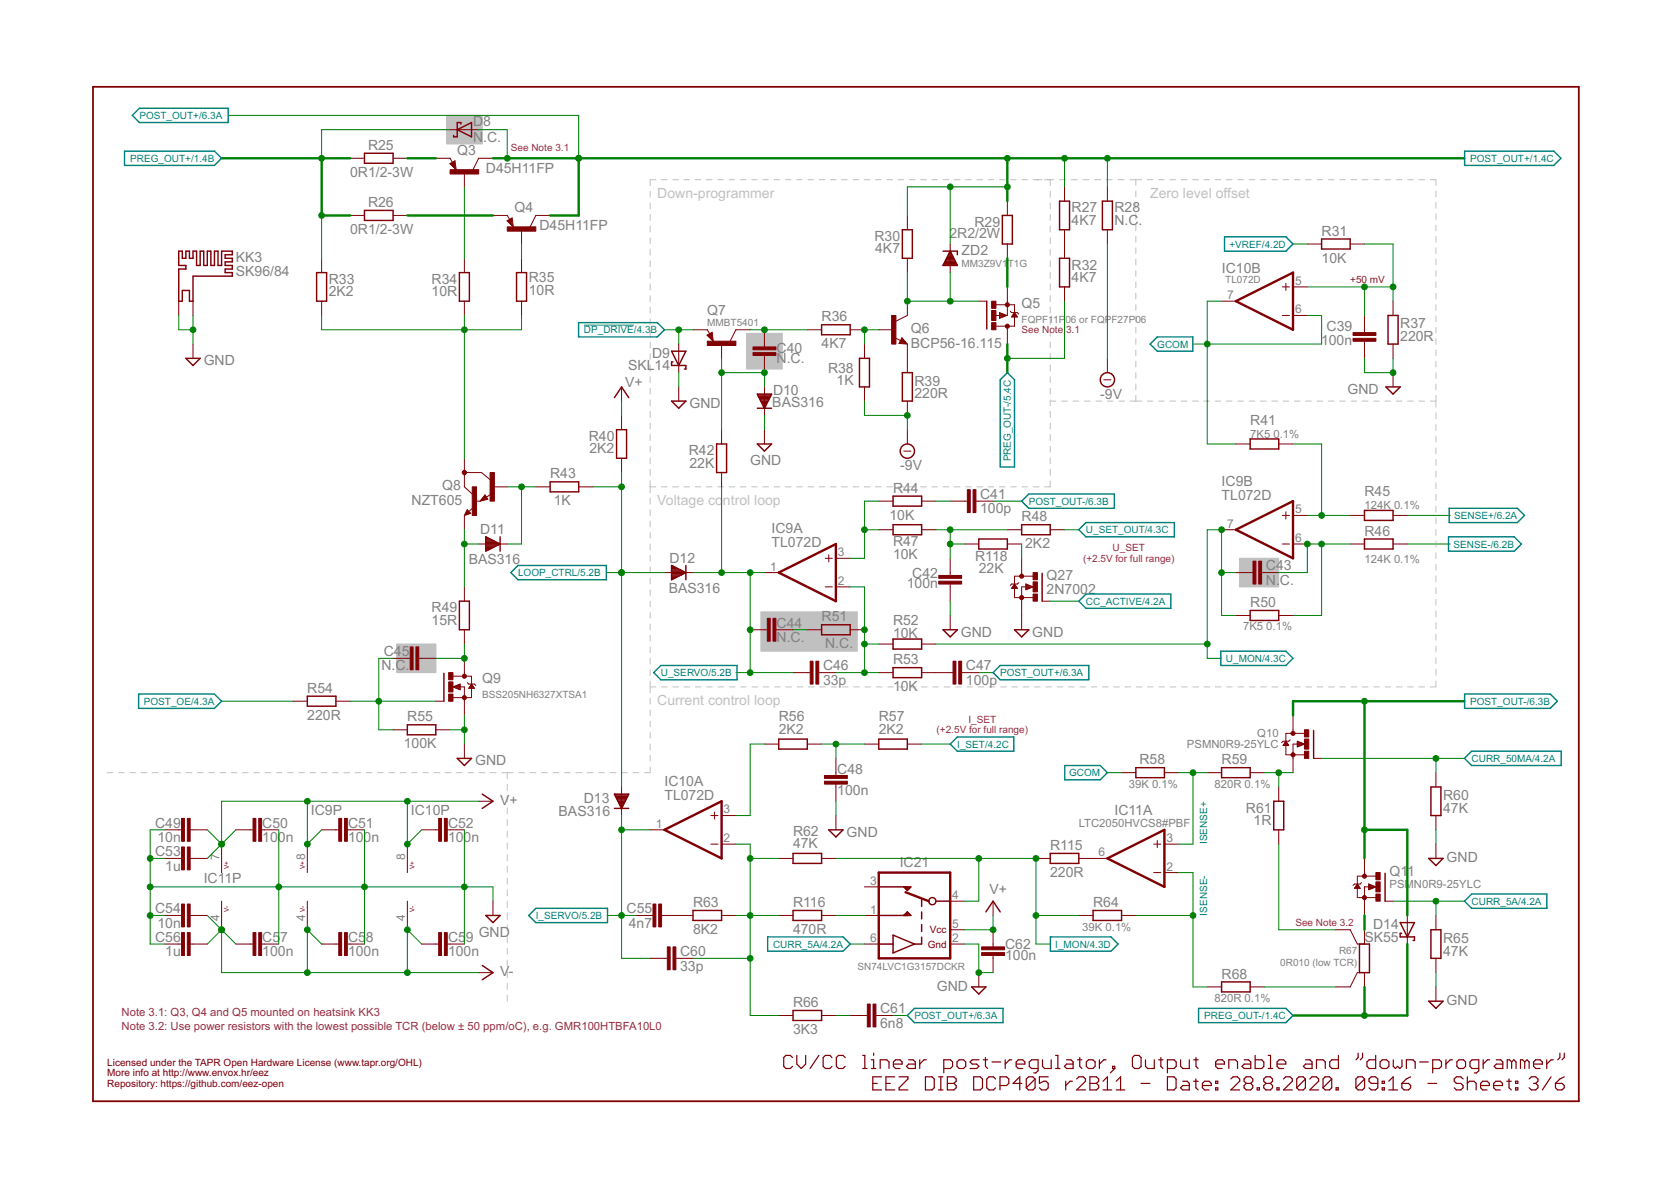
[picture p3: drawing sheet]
<svg xmlns="http://www.w3.org/2000/svg" width="297mm" height="210mm" viewBox="0 0 297 210" stroke-linecap="round" stroke-linejoin="round" font-family="sans-serif">
<defs><g id="words">
<g font-size="2.5" fill="#808080">
<text x="84.1" y="22.4">D</text>
<text x="85.9" y="22.4">8</text>
<text x="65.4" y="26.6">R25</text>
<text x="81.3" y="27.5">Q3</text>
<text x="84.1" y="25.2">N</text>
<text x="85.9" y="25.2">.C.</text>
<text x="62.2" y="31.4">0R1/2-3W</text>
<text x="86.4" y="30.7">D45H11FP</text>
<text x="62.2" y="41.6">0R1/2-3W</text>
<text x="65.4" y="36.8">R26</text>
<text x="91.4" y="37.7">Q4</text>
<text x="95.9" y="40.8">D45H11FP</text>
<text x="173.2" y="40.3">R29</text>
<text x="190.5" y="39.9">4K7</text>
<text x="190.5" y="37.8">R27</text>
<text x="198.1" y="39.9">N.C.</text>
<text x="198.1" y="37.8">R28</text>
<text x="234.9" y="41.9">R31</text>
<text x="41.9" y="46.5">KK3</text>
<text x="155.4" y="42.8">R30</text>
<text x="155.6" y="45">4K7</text>
<text x="168.8" y="42.2">2R2/2W</text>
<text x="170.9" y="45.3">ZD2</text>
<text x="190.5" y="47.9">R32</text>
<text x="234.9" y="46.7">10K</text>
<text x="41.9" y="49.1">SK96/84</text>
<text x="58.4" y="52.6">2K2</text>
<text x="58.4" y="50.5">R33</text>
<text x="76.7" y="52.6">10R</text>
<text x="76.7" y="50.5">R34</text>
<text x="94" y="52.4">10R</text>
<text x="94" y="50.1">R35</text>
<text x="190.5" y="50.1">4K7</text>
<text x="217.2" y="48.4">IC10B</text>
<text x="125.7" y="56.1">Q7</text>
<text x="146" y="57.1">R36</text>
<text x="161.9" y="59.2">Q6</text>
<text x="181.6" y="54.8">Q5</text>
<text x="235.8" y="58.9">C39</text>
<text x="248.9" y="58.4">R37</text>
<text x="36.2" y="65">GND</text>
<text x="111.6" y="65.8">SKL14</text>
<text x="115.9" y="63.6">D9</text>
<text x="138" y="64.6">N.C.</text>
<text x="138" y="62.7">C40</text>
<text x="146" y="61.9">4K7</text>
<text x="161.9" y="61.8">BCP56-16.115</text>
<text x="234.8" y="61.4">100n</text>
<text x="248.9" y="60.6">220R</text>
<text x="111.1" y="68.8">V+</text>
<text x="137.4" y="70.2">D10</text>
<text x="147.2" y="66.3">R38</text>
<text x="148.7" y="68.5">1K</text>
<text x="162.6" y="70.8">220R</text>
<text x="162.6" y="68.5">R39</text>
<text x="195.6" y="70.9">-9V</text>
<text x="239.5" y="70">GND</text>
<text x="122.6" y="72.6">GND</text>
<text x="137.3" y="72.3">BAS316</text>
<text x="222.2" y="75.5">R41</text>
<text x="104.7" y="78.4">R40</text>
<text x="104.8" y="80.6">2K2</text>
<text x="122.4" y="80.9">R42</text>
<text x="122.6" y="83.1">22K</text>
<text x="133.4" y="82.7">GND</text>
<text x="160" y="83.6">-9V</text>
<text x="73.2" y="89.7">NZT605</text>
<text x="78.6" y="87.2">Q8</text>
<text x="97.8" y="85">R43</text>
<text x="98.4" y="89.8">1K</text>
<text x="158.7" y="87.6">R44</text>
<text x="174.2" y="88.7">C41</text>
<text x="217.2" y="88.9">TL072D</text>
<text x="217.2" y="86.4">IC9B</text>
<text x="242.6" y="88.2">R45</text>
<text x="85.4" y="94.9">D11</text>
<text x="137.2" y="94.7">IC9A</text>
<text x="158.1" y="92.4">10K</text>
<text x="174.2" y="91.2">100p</text>
<text x="181.6" y="92.7">R48</text>
<text x="242.6" y="95.2">R46</text>
<text x="83.3" y="100.3">BAS316</text>
<text x="119" y="100">D12</text>
<text x="137.2" y="97.2">TL072D</text>
<text x="158.7" y="99.4">10K</text>
<text x="158.7" y="97.1">R47</text>
<text x="173.3" y="99.6">R118</text>
<text x="174" y="101.9">22K</text>
<text x="182.2" y="97.5">2K2</text>
<text x="225" y="101.4">C43</text>
<text x="118.9" y="105.4">BAS316</text>
<text x="161.2" y="104.6">100n</text>
<text x="162.2" y="102.7">C42</text>
<text x="186" y="105.6">2N7002</text>
<text x="186" y="103">Q27</text>
<text x="222.2" y="107.9">R50</text>
<text x="225" y="103.9">N.</text>
<text x="227.5" y="103.9">C.</text>
<text x="76.7" y="111">15R</text>
<text x="76.7" y="108.9">R49</text>
<text x="138" y="111.5">C44</text>
<text x="146" y="110.4">R51</text>
<text x="158.7" y="113.3">10K</text>
<text x="158.7" y="111.1">R52</text>
<text x="170.8" y="113.2">GND</text>
<text x="183.5" y="113.2">GND</text>
<text x="67.8" y="119.2">N.C.</text>
<text x="68.2" y="116.6">C45</text>
<text x="138" y="114.1">N.C.</text>
<text x="146.3" y="119.2">C46</text>
<text x="146.7" y="115.2">N.C.</text>
<text x="158.7" y="118">R53</text>
<text x="171.7" y="119.2">C47</text>
<text x="54.6" y="123.1">R54</text>
<text x="85.7" y="121.5">Q9</text>
<text x="146.3" y="121.7">33p</text>
<text x="158.7" y="122.8">10K</text>
<text x="171.7" y="121.7">100p</text>
<text x="54.6" y="127.9">220R</text>
<text x="72.4" y="128.2">R55</text>
<text x="138.4" y="130.5">2K2</text>
<text x="138.4" y="128.2">R56</text>
<text x="156.2" y="130.5">2K2</text>
<text x="156.2" y="128.2">R57</text>
<text x="71.8" y="133">100K</text>
<text x="84.5" y="136.1">GND</text>
<text x="148.8" y="137.6">C48</text>
<text x="202.6" y="135.8">R58</text>
<text x="217.2" y="135.8">R59</text>
<text x="88.9" y="143">V+</text>
<text x="103.8" y="142.8">D13</text>
<text x="118.1" y="142.3">TL072D</text>
<text x="118.1" y="139.7">IC10A</text>
<text x="148.8" y="141.4">100n</text>
<text x="256.5" y="142.2">R60</text>
<text x="27.6" y="147.1">C49</text>
<text x="28" y="149.6">10n</text>
<text x="46.6" y="149.6">100n</text>
<text x="46.6" y="147.1">C50</text>
<text x="55.3" y="144.9">IC9P</text>
<text x="61.9" y="149.6">100n</text>
<text x="61.9" y="147.1">C51</text>
<text x="73" y="144.9">IC10P</text>
<text x="79.6" y="149.6">100n</text>
<text x="79.6" y="147.1">C52</text>
<text x="99.3" y="145">BAS316</text>
<text x="141" y="148.5">R62</text>
<text x="150.5" y="148.8">GND</text>
<text x="198.1" y="144.8">IC11A</text>
<text x="221.5" y="144.4">R61</text>
<text x="222.8" y="146.6">1R</text>
<text x="256.5" y="144.4">47K</text>
<text x="27.6" y="152.2">C53</text>
<text x="29.4" y="154.7">1u</text>
<text x="141" y="150.8">47K</text>
<text x="159.9" y="154.1">IC21</text>
<text x="186.7" y="155.9">220R</text>
<text x="186.7" y="151.1">R115</text>
<text x="247" y="155.6">Q11</text>
<text x="257.2" y="153.2">GND</text>
<text x="36.2" y="157">IC11P</text>
<text x="123.2" y="161.2">R63</text>
<text x="141" y="161.2">R116</text>
<text x="175.9" y="158.9">V+</text>
<text x="194.3" y="161.2">R64</text>
<text x="27.6" y="162.3">C54</text>
<text x="27.6" y="167.4">C56</text>
<text x="28" y="164.9">10n</text>
<text x="46.6" y="167.4">C5</text>
<text x="49.8" y="167.4">7</text>
<text x="61.9" y="167.4">C5</text>
<text x="65.1" y="167.4">8</text>
<text x="79.6" y="167.4">C5</text>
<text x="82.8" y="167.4">9</text>
<text x="85.1" y="166.5">GND</text>
<text x="111.4" y="162.3">C55</text>
<text x="111.8" y="164.9">4n7</text>
<text x="123.2" y="166">8K2</text>
<text x="141" y="166">470R</text>
<text x="242.5" y="167.4">SK55</text>
<text x="244.1" y="165.1">D14</text>
<text x="256.5" y="167.6">R65</text>
<text x="29.4" y="170">1u</text>
<text x="46.6" y="170">100n</text>
<text x="61.9" y="170">100n</text>
<text x="79.6" y="170">100n</text>
<text x="88.9" y="173.5">V-</text>
<text x="120.9" y="172.5">33p</text>
<text x="120.9" y="170">C60</text>
<text x="178.7" y="170.6">100n</text>
<text x="178.7" y="168.7">C62</text>
<text x="217.2" y="173.9">R68</text>
<text x="256.5" y="169.8">47K</text>
<text x="141" y="179">R66</text>
<text x="166.5" y="176">GND</text>
<text x="257.2" y="178.6">GND</text>
<text x="141" y="183.8">3K3</text>
<text x="156.5" y="182.7">6n8</text>
<text x="156.5" y="180.1">C61</text>
</g>
<g font-size="2.5" fill="#c0c0c0">
<text x="116.8" y="35.1">Down-programmer</text>
<text x="204.5" y="35.1">Zero level offset</text>
<text x="116.8" y="89.7">Voltage co</text>
<text x="128.5" y="89.7">ntrol loop</text>
<text x="116.8" y="125.3">Current control loop</text>
</g>
<g font-size="2.1" fill="#808080">
<text x="218.2" y="53.2">7</text>
<text x="230.2" y="50.6">5</text>
<text x="230.2" y="55.7">6</text>
<text x="218.2" y="93.8">7</text>
<text x="230.2" y="91.3">5</text>
<text x="136.9" y="101.4">1</text>
<text x="148.9" y="98.9">3</text>
<text x="230.2" y="96.3">6</text>
<text x="148.9" y="104">2</text>
<text x="116.6" y="147.1">1</text>
<text x="128.6" y="149.7">2</text>
<text x="128.6" y="144.6">3</text>
<text x="207.4" y="149.7">3</text>
<text x="39" y="152.8" transform="rotate(-90 39 152.8)">7</text>
<text x="54.3" y="152.8" transform="rotate(-90 54.3 152.8)">8</text>
<text x="72" y="152.8" transform="rotate(-90 72 152.8)">8</text>
<text x="195.3" y="152.2">6</text>
<text x="207.4" y="154.7">2</text>
<text x="154.7" y="157.3">3</text>
<text x="169.3" y="159.8">4</text>
<text x="39" y="163.7" transform="rotate(-90 39 163.7)">4</text>
<text x="54.3" y="163.7" transform="rotate(-90 54.3 163.7)">4</text>
<text x="72" y="163.7" transform="rotate(-90 72 163.7)">4</text>
<text x="154.7" y="167.4">6</text>
<text x="154.7" y="162.4">1</text>
<text x="169.3" y="164.9">5</text>
<text x="169.3" y="167.4">2</text>
</g>
<g font-size="2" fill="#808080">
<text x="222.2" y="77.8">7K5</text>
<text x="226.4" y="77.8">0.1%</text>
<text x="242.6" y="90.5">124K 0.1%</text>
<text x="242.6" y="100">124K 0.1%</text>
<text x="221" y="112.1">7K5</text>
<text x="225.1" y="112.1">0.1%</text>
<text x="223.5" y="131">Q10</text>
<text x="211" y="132.9">PSMN0R9-25YLC</text>
<text x="200.6" y="140">39K 0.1%</text>
<text x="215.9" y="140">820R 0.1%</text>
<text x="191.8" y="147">LTC2050HVCS8#PBF</text>
<text x="247" y="157.8">PSMN0R9-25YLC</text>
<text x="192.4" y="165.4">39K 0.1%</text>
<text x="215.9" y="178.1">820R 0.1%</text>
</g>
<g font-size="2" fill="#800080">
<text x="21.6" y="180.5">Note 3.1: Q3, Q4 and Q5 mounted on heatsink KK3</text>
<text x="21.6" y="183">Note 3.2: Use power resistors with the lowest possible TCR (below ± 50 ppm/oC), e.g. GMR100HTBFA10L0</text>
</g>
<g font-size="1.8" fill="#008080">
<text x="24.8" y="21.1">POST_OUT+/6.3A</text>
<text x="23.2" y="28.8">PREG_OUT+/1.4B</text>
<text x="261.3" y="28.8">POST_OUT+/1.4C</text>
<text x="218.6" y="44">+VREF/4.2D</text>
<text x="103.8" y="59.2">DP_DRIVE/4.3B</text>
<text x="205.7" y="61.8">GCOM</text>
<text x="179.7" y="82" transform="rotate(-90 179.7 82)">PREG_OUT-/5.4C</text>
<text x="182.9" y="89.7">POST_OUT-/6.3B</text>
<text x="193" y="94.8">U_SET_OUT/4.3C</text>
<text x="258.5" y="92.2">SENSE+/6.2A</text>
<text x="258.4" y="97.3">SENSE-/6.2B</text>
<text x="92.1" y="102.4">LOOP_CTRL/5.2B</text>
<text x="193" y="107.5">CC_ACTIVE/4.2A</text>
<text x="217.9" y="117.6">U_MON/4.3C</text>
<text x="25.6" y="125.3">POST_OE/4.3A</text>
<text x="117.5" y="120.2">U_SERVO/5.2B</text>
<text x="177.8" y="120.2">POST_OUT+/6.3A</text>
<text x="261.3" y="125.3">POST_OUT-/6.3B</text>
<text x="170.2" y="132.9">I_SET/4.2C</text>
<text x="190" y="138">GCOM</text>
<text x="261.6" y="135.4">CURR_50MA/4.2A</text>
<text x="214.6" y="150" transform="rotate(-90 214.6 150)">ISENSE+</text>
<text x="261.6" y="160.8">CURR_5A/4.2A</text>
<text x="95.3" y="163.4">I_SERVO/5.2B</text>
<text x="214.6" y="162.7" transform="rotate(-90 214.6 162.7)">ISENSE-</text>
<text x="137.4" y="168.4">CURR_5A/4.2A</text>
<text x="187.6" y="168.4">I_MON/4.3D</text>
<text x="162.6" y="181.1">POST_OUT+/6.3A</text>
<text x="214.1" y="181.1">PREG_OUT-/1.4C</text>
</g>
<g font-size="1.8" fill="#800080">
<text x="90.8" y="26.9">See Note 3.1</text>
<text x="181.6" y="59.2">See Note</text>
<text x="189.5" y="59.2">3.1</text>
<text x="192.5" y="99.9">(+2.5V for full range)</text>
<text x="197.8" y="98">U_SET</text>
<text x="166.5" y="130.3">(+2.5V for full range)</text>
<text x="172.1" y="128.4">I_SET</text>
<text x="230.3" y="164.6">See Note 3.2</text>
</g>
<g font-size="1.8" fill="#808080">
<text x="170.9" y="47.4">MM3Z9V1</text>
<text x="179.1" y="47.4">T1G</text>
<text x="217.8" y="50.4">TL072D</text>
<text x="125.7" y="58">MMBT5401</text>
<text x="181.6" y="57.3">FQPF11P</text>
<text x="189.4" y="57.3">06 or FQPF27P06</text>
<text x="85.7" y="124">BSS205NH6327XTSA1</text>
<text x="152.4" y="172.5">SN74LVC1G3157DCKR</text>
<text x="227.6" y="171.7">0R010 (low TCR)</text>
<text x="238" y="169.5">R67</text>
</g>
<text font-size="1.8" fill="#f00" x="240" y="50.4">+50 mV</text>
<g font-size="1.8" fill="#800000">
<text x="165.3" y="165.9">Vcc</text>
<text x="164.9" y="168.4">Gnd</text>
<text x="19.1" y="189.4">Licensed under the TAPR Open Hardware License (www.tapr.org/OHL)</text>
<text x="19.1" y="191.3">More info at http://www.envox.hr/eez</text>
<text x="19.1" y="193.2">Repository: https://github.com/eez-open</text>
</g>
<g font-size="1.1" fill="#800000">
<text x="40.7" y="154.5" transform="rotate(-90 40.7 154.5)">V+</text>
<text x="54.2" y="154.5" transform="rotate(-90 54.2 154.5)">V+</text>
<text x="73.7" y="154.5" transform="rotate(-90 73.7 154.5)">V+</text>
<text x="40.7" y="162.1" transform="rotate(-90 40.7 162.1)">V-</text>
<text x="54.2" y="162.1" transform="rotate(-90 54.2 162.1)">V-</text>
<text x="73.7" y="162.1" transform="rotate(-90 73.7 162.1)">V-</text>
</g>
</g></defs>
<g fill="none" stroke="#c0c0c0" stroke-width=".18">
<path d="M115.6 34v1.1M115.6 36.1v1M115.6 38.1v1.1M116.6 31.9h-1v1.1M117.6 31.9h1M119.6 31.9h1M121.6 31.9h1M123.6 31.9h1M125.6 31.9h1M127.6 31.9h1M129.6 31.9h1M131.6 31.9h1"/>
<path d="M133.6 31.9h1M135.6 31.9h1M137.6 31.9h1M139.6 31.9h1M141.6 31.9h1M143.6 31.9h1M145.6 31.9h1M147.6 31.9h1M149.6 31.9h1M151.6 31.9h1M153.6 31.9h1M155.6 31.9h1"/>
<path d="M157.6 31.9h1M159.6 31.9h1M161.6 31.9h1M163.6 31.9h1.1M165.7 31.9h.9M167.7 31.9h1M169.7 31.9h1M171.7 31.9h1M173.7 31.9h1M175.7 31.9h1M177.7 31.9h1M179.7 31.9h1"/>
<path d="M181.7 31.9h1M183.7 31.9h1.5M185.7 31.9h1.6M186.7 31.9v1.1M186.7 34v1.1M186.7 36.1v1M186.7 38.1v1.1M188.3 31.9h1.1M190.4 31.9h1.1M192.5 31.9h1.1M194.6 31.9h1.1M196.7 31.9h1"/>
<path d="M198.8 31.9h1M200.8 31.9h2.1M201.9 31.9v1.1M201.9 34v1M201.9 36v1M201.9 38v1M203.9 31.9h1M206 31.9h.9M208 31.9h1M210 31.9h1M212 31.9h1M214 31.9h1"/>
<path d="M216 31.9h1M218 31.9h1M220 31.9h1M222 31.9h1.1M224 31.9h1.1M226.1 31.9h1M228.1 31.9h1M230.1 31.9h1M232.1 31.9h1M234.1 31.9h1M236.1 31.9h1M238.1 31.9h1.1"/>
<path d="M240.2 31.9h1M242.2 31.9h1M244.2 31.9h1M246.2 31.9h1M248.2 31.9h1M250.2 31.9h1M252.2 31.9h1M254.2 31.9h1v1.1M255.2 34v1M255.2 36v1M255.2 38v1M115.6 40.2v1"/>
<path d="M115.6 42.2v1.1M115.6 44.3v1.1M115.6 46.4v1M115.6 48.4v1.1M115.6 50.5v1M115.6 52.5v1.1M115.6 54.6v1M115.6 56.6v1.1M115.6 58.7v1.1M186.7 40.2v1M186.7 42.2v1.1M186.7 44.3v1.1"/>
<path d="M186.7 46.4v1M186.7 48.4v1.1M186.7 50.5v1M186.7 52.5v1.1M186.7 54.6v1M186.7 56.6v1.1M186.7 58.7v1.1M201.9 40v1M201.9 42v1.1M201.9 44v1.1M201.9 46.1v1M201.9 48.1v1"/>
<path d="M201.9 50.1v1M201.9 52.1v1M201.9 54.1v1.1M201.9 56.2v1M201.9 58.2v1M255.2 40v1M255.2 42v1.1M255.2 44v1.1M255.2 46.1v1M255.2 48.1v1M255.2 50.1v1M255.2 52.1v1"/>
<path d="M255.2 54.1v1.1M255.2 56.2v1M255.2 58.2v1M115.6 60.8v1M115.6 62.8v1.1M115.6 64.9v1.1M115.6 67v1M115.6 69v1.1M115.6 71.1v1M115.6 73.1v1.1M115.6 75.2v1M115.6 77.2v1.1"/>
<path d="M115.6 79.3v1M186.7 71.3h1M186.7 60.8v1M186.7 62.8v1.1M186.7 64.9v1.1M186.7 67v1M186.7 69v1.1M186.7 71.1v1M186.7 73.1v1.1M186.7 75.2v1M186.7 77.2v1.1M186.7 79.3v1"/>
<path d="M188.7 71.3h1M190.7 71.3h1.1M192.8 71.3h1M194.8 71.3h1M196.8 71.3h1.1M198.9 71.3h1M200.9 71.3h2M201.9 60.2v1M201.9 62.2v1M201.9 64.2v1M201.9 66.3v1M201.9 68.3v1"/>
<path d="M201.9 70.3v1M203.9 71.3h1M206 71.3h.9M208 71.3h1M210 71.3h1M212 71.3h1M214 71.3h1M216 71.3h1M218 71.3h1M220 71.3h1M222 71.3h1.1M224 71.3h1.1"/>
<path d="M226.1 71.3h1M228.1 71.3h1M230.1 71.3h1M232.1 71.3h1M234.1 71.3h1M236.1 71.3h1M238.1 71.3h1.1M240.2 71.3h1M242.2 71.3h1M244.2 71.3h1M246.2 71.3h1M248.2 71.3h1"/>
<path d="M250.2 71.3h1M252.2 71.3h1M254.2 71.3h1M255.2 60.2v1M255.2 62.2v1M255.2 64.2v1M255.2 66.3v1M255.2 68.3v1M255.2 70.3v2.1M255.2 73.4v1M255.2 75.4v1.1M255.2 77.5v1.1"/>
<path d="M255.2 79.6v1.1M115.6 86.5h1M115.6 81.4v1M115.6 83.4v1.1M115.6 85.5v2.1M115.6 88.6v1M115.6 90.6v1M115.6 92.6v1.1M115.6 94.7v1M115.6 96.7v1M115.6 98.7v1.1M117.6 86.5h1"/>
<path d="M119.6 86.5h1M121.6 86.5h1M123.6 86.5h1M125.6 86.5h1M127.6 86.5h1M129.6 86.5h1M131.6 86.5h1M133.6 86.5h1M135.6 86.5h1M137.6 86.5h1M139.6 86.5h1M141.6 86.5h1"/>
<path d="M143.6 86.5h1M145.6 86.5h1M147.6 86.5h1M149.6 86.5h1M151.6 86.5h1M153.6 86.5h1M155.6 86.5h1M157.6 86.5h1M159.6 86.5h1M161.6 86.5h1M163.6 86.5h1.1M165.7 86.5h.9"/>
<path d="M167.7 86.5h1M169.7 86.5h1M171.7 86.5h1M173.7 86.5h1M175.7 86.5h1M177.7 86.5h1M179.7 86.5h1M181.7 86.5h1M183.7 86.5h1M186.7 85.5v1h-1M186.7 81.4v1M186.7 83.4v1.1"/>
<path d="M255.2 81.7v1M255.2 83.7v1.1M255.2 85.8v1.1M255.2 87.9v1M255.2 89.9v1.1M255.2 92v1.1M255.2 94.1v1.1M255.2 96.2v1M255.2 98.2v1.1M115.6 100.8v1M115.6 102.8v1M115.6 104.8v1"/>
<path d="M115.6 106.8v1.1M115.6 108.9v1M115.6 110.9v1M115.6 112.9v1.1M115.6 115v1M115.6 117v1M115.6 119v1.1M255.2 100.3v1.1M255.2 102.4v1M255.2 104.4v1.1M255.2 106.5v1.1M255.2 108.6v1.1"/>
<path d="M255.2 110.7v1M255.2 112.7v1.1M255.2 114.8v1.1M255.2 116.9v1M255.2 118.9v1.1M19.1 137.3h1M21.1 137.3h1M23.1 137.3h1M25.1 137.3h1M27.1 137.3h1M29.1 137.3h1M31.1 137.3h1"/>
<path d="M33.1 137.3h1M35.1 137.3h1M37.1 137.3h1M39.1 137.3h1M41.1 137.3h1M43.1 137.3h1M45.1 137.3h1M47.1 137.3h1M49.1 137.3h1M51.1 137.3h1M53.1 137.3h1M55.1 137.3h1"/>
<path d="M57.1 137.3h1M59.1 137.3h1M61.1 137.3h1M63.1 137.3h1M65.1 137.3h1M67.1 137.3h1M69.2 137.3h.9M71.1 137.3h1.1M73.2 137.3h.9M75.2 137.3h1M77.2 137.3h1M79.2 137.3h1"/>
<path d="M81.2 137.3h1M83.2 137.3h1M85.2 137.3h1M87.2 137.3h1M89.2 137.3h2M90.2 137.3v1.1M90.2 139.4v1.1M92.2 137.3h1M94.2 137.3h1.1M96.3 137.3h1M98.3 137.3h1M100.3 137.3h1.1"/>
<path d="M102.4 137.3h1M104.4 137.3h1M106.4 137.3h1M108.5 137.3h1M110.5 137.3h1M112.5 137.3h1M115.6 121.1v2M115.6 124.1v1M115.6 126.2v1M115.6 128.2v1M115.6 130.2v1M115.6 132.2v1.1"/>
<path d="M115.6 134.3v1M115.6 136.3v1h-1.1M115.6 122.1h1M117.6 122.1h1M119.6 122.1h1M121.6 122.1h1M123.6 122.1h1M125.6 122.1h1M127.6 122.1h1.1M129.6 122.1h1.1M131.7 122.1h1M133.7 122.1h1"/>
<path d="M135.7 122.1h1M137.7 122.1h1M139.7 122.1h1M141.7 122.1h1M143.7 122.1h1M145.7 122.1h1M147.7 122.1h1M149.7 122.1h1M151.7 122.1h1.1M153.8 122.1h1M155.8 122.1h1M157.8 122.1h1"/>
<path d="M159.8 122.1h1M161.8 122.1h1M163.8 122.1h1M165.8 122.1h1M167.8 122.1h1M169.8 122.1h1M171.9 122.1h.9M173.9 122.1h1M175.9 122.1h1M177.9 122.1h1M179.9 122.1h1M181.9 122.1h1"/>
<path d="M183.9 122.1h1M185.9 122.1h1M187.9 122.1h1M189.9 122.1h1M191.9 122.1h1.1M194 122.1h1M196 122.1h1M198 122.1h1M200 122.1h1M202 122.1h1M204 122.1h1M206 122.1h1"/>
<path d="M208 122.1h1M210 122.1h1M212 122.1h1M214 122.1h1.1M216 122.1h1.1M218.1 122.1h1M220.1 122.1h1M222.1 122.1h1M224.1 122.1h1M226.1 122.1h1M228.1 122.1h1M230.1 122.1h1"/>
<path d="M232.1 122.1h1.1M234.1 122.1h1.1M236.2 122.1h1M238.2 122.1h1M240.2 122.1h1M242.2 122.1h1M244.2 122.1h1M246.2 122.1h1M248.2 122.1h1M250.2 122.1h1M252.2 122.1h1M255.2 121v1.1h-1"/>
<path d="M90.2 141.5v1.1M90.2 143.6v1.1M90.2 145.6v1.1M90.2 147.7v1.1M90.2 149.8v1.1M90.2 151.9v1.1M90.2 154v1.1M90.2 156.1v1M90.2 158.1v1.1M90.2 160.2v1.1M90.2 162.3v1.1M90.2 164.4v1.1"/>
<path d="M90.2 166.5v1.1M90.2 168.6v1M90.2 170.6v1.1M90.2 172.7v1.1M90.2 174.8v1.1M90.2 176.9v1"/>
</g>
<g fill="#c0c0c0" stroke="#c0c0c0" stroke-width=".18">
<path d="M79.4 20.5h6.3v5.1h-6.3z"/>
<path d="M135.3 108.8h17.1v6.9h-17.1z"/>
<path d="M220.3 99.2h7v5.1h-7z"/>
<path d="M132.7 59.2h6.4v6.4h-6.4z"/>
<path d="M70.5 114.5h7v5h-7z"/>
</g>
<g fill="none" stroke="#800000" stroke-width=".21">
<path d="M140.9 188l-.4-.4h-.8l-.4 .4v1.5l.4 .4h.8l.4-.4M141.6 187.6v1.5l.8 .8 .8-.8v-1.5M145.6 187.6l-1.6 2.3M147.9 188l-.4-.4h-.8l-.4 .4v1.5l.4 .4h.8l.4-.4M150.2 188l-.4-.4h-.7l-.4 .4v1.5l.4 .4h.7l.4-.4M153.4 187.6h.3v2.3M153.4 189.9h.7M154.9 189.9h.8M154.9 188.4h.4v1.5M155.2 192.6h.7M155.3 187.2v.4M156.5 189.9v-1.5h1.1l.4 .3v1.2"/>
<path d="M156.7 191.4h-1.5v2.3h1.5M157.5 192.6h.8M158.8 189.1h1.6v-.4l-.4-.3h-.8l-.4 .3v.8l.4 .4h.8M159 191.4h-1.5v2.3h1.5M159.8 191.4h1.6v.4l-1.6 1.5v.4h1.6M161.5 188.4h.8l.4 .3v1.2h-1.2l-.4-.4 .4-.4h1.2M163.5 188.4v1.5M164.5 191.4h1.2l.4 .4v1.5l-.4 .4h-1.2zM164.7 188.4h-.4l-.8 .7M166.8 191.4h.8M166.8 193.7h.8M167.2 191.4v2.3"/>
<path d="M167.8 189.9h1.1l.4-.4v-.8l-.4-.3h-1.1v2.3M168.4 191.4h1.2l.4 .4v.4l-.4 .4 .4 .3v.4l-.4 .4h-1.2zM168.4 192.6h1.2M170.1 188.7l.4-.3h.8l.4 .3v.8l-.4 .4h-.8l-.4-.4zM173.1 191.4h1.1l.4 .4v1.5l-.4 .4h-1.1zM174 188.4h-1.2l-.4 .3 .4 .4h.8l.4 .4-.4 .4h-1.2M174.8 188.4h.8M175.2 188v1.5l.4 .4M176.3 188.7h1.6M177 191.8l-.4-.4h-.8l-.4 .4v1.5l.4 .4h.8l.4-.4M177.8 192.9h1.1l.4-.3v-.8l-.4-.4h-1.1v2.3M178.7 188.4v1.5"/>
<path d="M179.9 188.4h-.4l-.8 .7M180.6 189.1h1.6v-.4l-.4-.3h-.8l-.4 .3v.8l.4 .4h.8M181.7 192.6h-1.6l1.2-1.2v2.3M184 191.8l-.4-.4h-.8l-.4 .4v1.5M184 191.8v1.5l-.4 .4h-.8l-.4-.4M184 191.8l-1.6 1.5M184.5 189.9h-1.1l-.4-.4v-.8l.4-.3h1.1v1.9l-.4 .4h-.4M185.3 188.4v1.1l.4 .4h1.2v-1.5M186.3 191.4h-1.5v1.2l.7-.4h.4l.4 .4v.7l-.4 .4h-.7l-.4-.4M187.6 187.6h.4v2.3M187.6 189.9h.8M189.4 192.2v1.5"/>
<path d="M189.6 188.4h.8l.4 .3v1.2h-1.2l-.4-.4 .4-.4h1.2M190.6 192.2h-.4l-.8 .7M191.4 191.8l.4-.4h.8l.4 .4v.4l-1.6 1.5h1.6M191.5 188.4h.8M191.9 188v1.5l.4 .4M193.1 188.7l.4-.3h.8l.4 .3v.8l-.4 .4h-.8l-.4-.4zM193.7 191.4h1.2l.4 .4v.4l-.4 .4 .4 .3v.4l-.4 .4h-1.2zM193.7 192.6h1.2M195.4 188.4v1.5M196.1 193.7h1.5M196.1 192.2l.7-.8v2.3M196.6 188.4h-.4l-.8 .7"/>
<path d="M197.8 189.5h.4v.4h-.4zM198.2 189.9l-.8 .8M198.4 193.7h1.6M198.4 192.2l.8-.8v2.3M201.7 187.6h.8l.3 .4v1.5l-.3 .4h-.8l-.4-.4v-1.5zM202.8 192.6h1.6M203.6 188.4v1.1l.4 .4h1.2v-1.5M206 188.4h.7M206.4 188v1.5l.3 .4M207.5 189.9h1.2l.4-.4v-.8l-.4-.3h-1.2v2.3M207.5 191.4h1.2l.4 .4v1.5l-.4 .4h-1.2zM209.9 188.4v1.1l.3 .4h1.2v-1.5"/>
<path d="M210.2 192.2h.8l.4 .4v1.1h-1.2l-.4-.4 .4-.4h1.2M212.2 188.4h.8M212.2 192.2h.8M212.6 191.8v1.5l.4 .4M212.6 188v1.5l.4 .4M213.7 192.9h1.6v-.3l-.4-.4h-.8l-.4 .4v.7l.4 .4h.8M216.1 189.1h1.6v-.4l-.4-.3h-.8l-.4 .3v.8l.4 .4h.8M216.1 192.2h.4v.4h-.4zM216.1 193.3h.4v.4h-.4zM218.4 189.9v-1.5h1.2l.4 .3v1.2M218.8 191.8l.4-.4h.8l.4 .4v.4l-1.6 1.5h1.6M221.2 188.4h.7l.4 .3v1.2h-1.1l-.4-.4 .4-.4h1.1"/>
<path d="M221.5 192.6l-.4-.4v-.4l.4-.4h.8l.4 .4v.4l-.4 .4M221.5 192.6h.8M221.5 192.6l-.4 .3v.4l.4 .4h.8l.4-.4v-.4l-.4-.3M223.1 187.6v2.3h1.2l.4-.4v-.8l-.4-.3h-1.2M223.5 193.3h.4v.4h-.4zM225 192.6l-.4-.4v-.4l.4-.4h.8l.4 .4v.4l-.4 .4M225 192.6l-.4 .3v.4l.4 .4h.8l.4-.4v-.4l-.4-.3M225 192.6h.8M225.4 187.6h.4v2.3M225.4 189.9h.8M227 193.3h.4v.4h-.4zM227 189.1h1.6v-.4l-.4-.3h-.8l-.4 .3v.8l.4 .4h.8"/>
<path d="M228.2 191.8l.4-.4h.7l.4 .4v.4l-1.5 1.5h1.5M232.1 191.8l-.4-.4h-.8l-.4 .4v1.5M232.1 191.8v1.5l-.4 .4h-.8l-.4-.4M232.1 191.8l-1.6 1.5M232.1 188.4h.8l.3 .3v1.2h-1.1l-.4-.4 .4-.4h1.1M232.8 191.8l.4-.4h.8l.4 .4v.4l-1.6 1.5h1.6M234 189.9v-1.5h1.2l.4 .3v1.2M236.7 191.8l-.4-.4h-.7l-.4 .4v1.5M236.7 191.8v1.5l-.4 .4h-.7l-.4-.4M236.7 191.8l-1.5 1.5M237.5 193.3h.4v.4h-.4zM237.9 187.6v2.3h-1.2l-.3-.4v-.8l.3-.3h1.2"/>
<path d="M241.4 187.2v.8l-.4 .4M242.2 187.2v.8l-.4 .4M242.6 191.8l-.4-.4h-.8l-.4 .4v1.5M242.6 191.8v1.5l-.4 .4h-.8l-.4-.4M242.6 191.8l-1.6 1.5M244.5 187.6v2.3h-1.1l-.4-.4v-.8l.4-.3h1.1M244.9 192.6h-1.1l-.4-.4v-.4l.4-.4h.7l.4 .4v1.5l-.4 .4h-.7l-.4-.4M245.3 188.7l.4-.3h.8l.4 .3v.8l-.4 .4h-.8l-.4-.4zM245.7 192.2h.4v.4h-.4zM245.7 193.3h.4v.4h-.4zM246.9 192.2l.7-.8v2.3M246.9 193.7h1.5"/>
<path d="M247.7 188.4v1.1l.4 .4 .3-.4 .4 .4 .4-.4v-1.1M249.2 192.6h1.2l.4 .3v.4l-.4 .4h-.8l-.4-.4zM250 189.9v-1.5h1.2l.4 .3v1.2M250.8 191.4l-.8 .4-.8 .8M252.3 188.7h1.6M253.8 192.6h1.6M254.7 189.9h1.1l.4-.4v-.8l-.4-.3h-1.1v2.3M257 188.4v1.5M258.2 188.4h-.4l-.8 .7M259 188.7l.4-.3h.7l.4 .3v.8l-.4 .4h-.7l-.4-.4zM260.1 191.8l-.4-.4h-.8l-.4 .4v.4l.4 .4h.8l.4 .3v.4l-.4 .4h-.8l-.4-.4M260.8 191.4v2.3"/>
<path d="M260.8 192.6l.4-.4h.8l.4 .4v1.1M262.9 189.9h-1.2l-.4-.4v-.8l.4-.3h1.2v1.9l-.4 .4h-.4M263.2 192.9h1.6v-.3l-.4-.4h-.8l-.4 .4v.7l.4 .4h.8M263.7 188.4v1.5M264.8 188.4h-.4l-.7 .7M265.5 192.9h1.6v-.3l-.4-.4h-.8l-.4 .4v.7l.4 .4h.8M266 188.4h.8l.3 .3v1.2h-1.1l-.4-.4 .4-.4h1.1M267.9 192.2h.7M268.2 191.8v1.5l.4 .4M268.7 188.7l-.4-.3h-.4v1.5M268.7 188.7v1.2M268.7 188.7l.4-.3 .4 .3v1.2"/>
<path d="M269.4 192.2h.4v.4h-.4zM269.4 193.3h.4v.4h-.4zM271 188.7l-.3-.3h-.4v1.5M271 188.7v1.2M271 188.7l.4-.3 .4 .3v1.2M271.8 191.8l.4-.4h.8l.4 .4v.4l-.4 .4M272.6 189.1h1.6v-.4l-.4-.3h-.8l-.4 .3v.8l.4 .4h.8M272.6 192.6h.4M273 192.6l.4 .3v.4l-.4 .4h-.8l-.4-.4M275 188.4v1.5M275.7 191.4l-1.5 2.3M276.1 188.4h-.4l-.7 .7"/>
<path d="M276.5 192.6h1.2l.4 .3v.4l-.4 .4h-.8l-.4-.4zM277.3 187.2v.8l-.4 .4M278.1 187.2v.8l-.4 .4M278.1 191.4l-.8 .4-.8 .8"/>
</g>
<g fill="none" stroke="#800000" stroke-width=".25">
<path d="M64.8 27.2h5.1v1.8h-5.1zM64.8 37.4h5.1v1.8h-5.1zM80.8 28.8l-.7 .3 .8 .8-.1-1-.4 .2 .2 .4v-.4M81.3 23.1l2.5-1.3v2.5zM81.9 22v-.2h-.6v2.5h-.7v-.2M90.9 38.9l-.6 .4 .8 .8-.2-1-.3 .2 .2 .4v-.4M178.2 38.3h1.8v5.1h-1.8zM188.3 35.8h1.8v5h-1.8zM196 35.8h1.7v5h-1.7zM31.8 44.6h.6v1.3h.6v-1.3h.7v1.3h.6v-1.3h.6v2.6h.7v-2.6h.6v2.6h.7v-2.6h.6v2.6h.6v-2.6h.7v2.6h.6v-2.6h1.9v.7h-1.3v.6h1.3v.6h-1.3v.7h1.3v.6h-1.3v.7h1.3v.6h-7v4.4h-.6v-1.9h-1.3v1.9h-.6v-5.7h1.2v-.6h-1.2zM56.3 48.5h1.8v5h-1.8zM81.7 48.5h1.7v5h-1.7z"/>
<path d="M91.8 48.5h1.8v5h-1.8zM126.5 59.2l-.6 .4 .7 .8-.1-1-.4 .2 .3 .4v-.4M146 57.7h5.1v1.8h-5.1zM160.4 40.8h1.8v5.1h-1.8zM167.6 44.6h2.6v.7M167.7 47.1h2.4M167.8 46.9h2.2M167.9 46.6h2M168 46.4h1.8M168.1 46.2h1.6M168.2 46h1.4M168.3 45.7h1.2"/>
<path d="M168.5 45.5h.9M168.6 45.3h.6M168.7 45.1h.4M168.8 44.9h.2M168.9 44.6l1.3 2.6h-2.6zM175.4 53.5v5M188.3 45.9h1.8v5.1h-1.8zM234.9 42.5h5.1v1.8h-5.1zM246.7 56.1h1.8v5.1h-1.8zM33 63.7h2.6l-1.3 1.3zM109.2 70.7l1.3-1.9 1.3 1.9M109.6 76.4h1.8v5h-1.8z"/>
<path d="M119.4 71.3h2.5l-1.3 1.3zM119.4 62.4h2.5l-1.3 2.6zM119.6 64.3h-.2v.7h2.5v.6h-.2M127.4 78.9h1.8v5.1h-1.8zM134.6 72.6h2.6M134.6 70h2.6l-1.3 2.6zM134.6 78.9h2.6l-1.3 1.3zM134.7 70.2h2.4M134.8 70.4h2.2M134.9 70.6h2M135 70.9h1.7M135.1 71.1h1.5"/>
<path d="M135.3 71.3h1.2M135.4 71.5h1M135.5 71.8h.8M135.6 72h.6M135.7 72.2h.4M135.8 72.4h.2M152.8 63.7h1.8v5.1h-1.8zM160.4 66.2h1.8v5.1h-1.8zM160.5 60.8h-.2l.1-.3 .5 .5-.9-.1 .4-.6 .6 .7M222.2 78h5.1v1.8h-5.1zM246.4 68.8h2.5l-1.3 1.2zM83.1 90.8l.3 .4-.5 .2 .2-.3h.1"/>
<path d="M86.2 88.4v-.1l-.5 .5 .8-.2M86.4 95.4l2.5 1.3-2.5 1.3zM86.4 97.7h.4M86.4 97.5h.8M86.4 97.3h1.3M86.4 97.1h1.7M86.4 96.9h2.2M86.4 96.6h2.4M86.4 96.4h1.9M86.4 96.2h1.5M86.4 96h1.1M86.4 95.7h.6"/>
<path d="M86.4 95.5h.2M88.9 95.4v2.6M97.8 85.6h5.1v1.8h-5.1zM158.7 93.3h5.1v1.7h-5.1zM158.7 88.2h5.1v1.8h-5.1zM174 95.8h5.1v1.8h-5.1zM181.6 93.3h5.1v1.7h-5.1zM242.5 90.7h5.1v1.8h-5.1zM242.5 95.8h5.1v1.8h-5.1zM78.9 119.7v4.9M81.7 106.8h1.7v5.1h-1.7zM119.4 100.5l2.5 1.3-2.5 1.2z"/>
<path d="M119.4 102.8h.4M119.4 102.6h.8M119.4 102.4h1.2M119.4 102.2h1.7M119.4 102h2.1M119.4 101.7h2.5M119.4 101.5h2M119.4 101.3h1.6M119.4 101.1h1.1M119.4 100.9h.7M119.4 100.6h.2M121.9 100.5v2.5"/>
<path d="M146 111h5.1v1.8h-5.1zM158.7 113.6h5.1v1.8h-5.1zM158.7 118.7h5.1v1.7h-5.1zM167.6 111.9h2.6l-1.3 1.3zM180.3 111.9h2.6l-1.3 1.3zM185.3 101.9v4.9M222.2 108.5h5.1v1.8h-5.1zM54.6 123.7h5.1v1.8h-5.1zM72.4 128.8h5.1v1.8h-5.1zM81.3 134.8h2.5l-1.3 1.3zM138.4 131.4h5.1v1.7h-5.1zM156.2 131.4h5.1v1.7h-5.1z"/>
<path d="M201.9 136.4h5.1v1.8h-5.1zM217.1 136.4h5.1v1.8h-5.1zM233.5 129.8v5M254.4 139.9h1.7v5h-1.7zM85.7 141.1l1.9 1.3-1.9 1.3M109.2 143.7h2.6M109.2 141.1h2.6l-1.3 2.6zM109.3 141.3h2.4M109.4 141.5h2.2M109.5 141.7h2M109.6 142h1.8M109.7 142.2h1.5"/>
<path d="M109.9 142.4h1.2M110 142.6h1M110.1 142.9h.8M110.2 143.1h.6M110.3 143.3h.4M110.4 143.5h.2M141 151.7h5v1.8h-5zM147.3 147.5h2.6l-1.3 1.3zM156.2 157.6h5.7l-.6 .7-.6-.7M160.7 157.7h1.1M161 158h.6M161.2 158.2h.2"/>
<path d="M163.8 159.9v1.2M186.7 151.7h5.1v1.8h-5.1zM226.4 142.4h1.8v5.1h-1.8zM246.2 155.2v5M254 152.6h2.5l-1.3 1.2zM85.7 171.6l1.9 1.3-1.9 1.2M86.4 162.7h2.5l-1.3 1.3zM123.2 161.8h5.1v1.8h-5.1zM141 161.8h5v1.8h-5zM141 179.6h5v1.8h-5zM156.2 162.7h5.7l-.6-.6-.6 .6M156.2 167.8h2.5"/>
<path d="M158.7 166.2l3.9 1.6-3.9 1.6zM160.7 162.6h1.1M161 162.4h.6M161.2 162.2h.2M163.8 162.1v1.2M163.8 164.3v1.3M163.8 166.6v1.2h-1.2M166.4 160.2h2.5M172.7 175.4h2.6l-1.3 1.3zM175.3 162.1l1.2-1.9 1.3 1.9M194.3 161.8h5.1v1.8h-5.1zM217.1 174.5h5.1v1.8h-5.1z"/>
<path d="M241.7 167.8h1.7v5.1h-1.7zM248.9 164h2.5l-1.2 2.5zM249.2 165.9h-.3v.6h2.5v.7h-.2M254 177.9h2.5l-1.3 1.3zM254.4 165.2h1.7v5.1h-1.7z"/>
<circle cx="196.8" cy="67.5" r="1.27"/>
<circle cx="161.3" cy="80.2" r="1.27"/>
<circle cx="165.7" cy="160.2" r=".64"/>
</g>
<g fill="none" stroke="#800000" stroke-width=".18">
<path d="M62.3 28.1h2.5M62.3 38.3h2.5M69.9 28.1h2.5M69.9 38.3h2.5M77.5 28.1h2.5l.4 .8M80 29.1l.9-.5 .2 1.6zM80 23.1h5.1M82.5 30.7v2.5M87.6 28.1h-2.5l-1 2.1M87.6 38.3h2.6l.4 .7M90.1 39.2l.9-.5 .2 1.6zM97.8 38.3h-2.6l-1 2"/>
<path d="M161.3 38.3v2.5M179.1 35.8v2.5M189.2 33.2v2.6M196.8 33.2v2.6M31.8 53.5v2.6M34.3 53.5v2.6M57.2 45.9v2.6M57.2 53.5v2.6M82.5 45.9v2.6M82.5 53.5v2.6M92.7 40.8v2.6M92.7 45.9v2.6"/>
<path d="M92.7 53.5v2.6M123.2 58.6h2.5l.5 .7M125.7 59.6l.9-.5 .2 1.5zM133.3 58.6h-2.5l-1 2M135.9 58.6v3.1M143.5 58.6h2.5M151.1 58.6h2.6M156.2 58.6h2.5M158.9 59.9l1.2 .6M161.3 45.9v2.6M161.3 53.5v2.6l-2 1M168.9 43.4v5.1"/>
<path d="M174 53.5h1.4M177.1 54.2h3.2v3.8h-3.3M177.7 55.6l1.2 .5-1.2 .5zM177.7 56.5h.1M177.7 56.4h.4M177.7 56.3h.7M177.7 56.2h.9M177.7 56h1.2M177.7 55.9h.9M177.7 55.8h.6M177.7 55.7h.3M177.7 55.6h.1"/>
<path d="M179.1 43.4v2.5M179.1 51v5.1h-2.2M179.1 58v3.2M179.6 55.3l.2 .3h1l.3 .2M179.9 56.2h.8M180 56h.7M180.1 55.9h.5M180.1 55.8h.4M180.2 55.7h.2M180.3 55.6h.1M180.3 55.6l.5 .7h-1zM189.2 40.8v5.1"/>
<path d="M189.2 51v2.5M196.8 40.8v2.6M217.1 53.5h2.6M227.9 56.1h1.3M227.9 51h1.3M228.6 50.4v1.2M229.8 56.1h2.6M229.8 51h2.6M232.4 43.4h2.5M240 43.4h2.5M242.5 56.1v3M247.6 53.5v2.6"/>
<path d="M34.3 61.2v2.5M110.5 68.8v2.5M110.5 73.8v2.6M120.6 61.2v5M120.6 68.8v2.5M128.3 61.2v2.5M128.3 76.4v2.5M135.9 63.2v3M135.9 68.8v5M135.9 76.4v2.5M153.7 61.2v2.5M153.7 68.8v2.5"/>
<path d="M160.3 60l1 1.2-1.5-.2zM161.3 61.2v5M161.3 71.3v2.5M161.3 76.4v2.5M196.2 67.5h1.3M196.8 63.7v2.5M219.7 78.9h2.5M227.3 78.9h2.5M242.5 60.6v3.1M247.6 61.2v2.5M247.6 66.2v2.6M82.5 84h3.1l1.5 1.3"/>
<path d="M82.5 81.4v5.1l1.4 1.3M82.5 91.6v2.5M83.1 90.6l.6 .6-1.2 .4zM83.1 90.8l-.3 .7 .8-.3-.5-.5-.4 .8M84.2 90.1l-.8 .8M84.7 89.1h.6M85.1 96.7h5.1M86.2 88l.5 .7-1.4 .4zM86.5 88.6l-.3-.4-.6 .7 1-.2-.4-.6-.7 .8M87.4 87.7l-1 .7M87.6 86.5h2.6M95.2 86.5h2.6"/>
<path d="M102.9 86.5h2.5M110.5 81.4v2.6M128.3 84v2.5M146.7 99.2h1.3M147.3 98.6v1.3M148.6 99.2h2.5M156.2 94.1h2.5M156.2 89.1h2.5M160.7 80.2h1.2M163.8 94.1h2.6M163.8 89.1h2.6M168.9 89.1h3.1"/>
<path d="M168.9 99.2v3.1M171.4 96.7h2.6M173.5 89.1h3M179.1 94.1h2.5M179.1 96.7h2.5M181.6 99.2v3.2M186.7 94.1h2.5M217.1 94.1h2.6M227.9 91.6h1.3M227.9 96.7h1.3M228.6 91v1.2M229.8 91.6h2.6"/>
<path d="M229.8 96.7h2.6M240 91.6h2.5M240 96.7h2.5M247.6 91.6h2.6M247.6 96.7h2.6M69.9 117h3M74.4 117h3.1M82.5 104.3v2.5M82.5 111.9v2.6M82.5 117v3.2M118.1 101.8h5.1M133.3 111.9h3.1"/>
<path d="M135.9 101.8h2.5M137.9 111.9h3.1M141 119.5h3M143.5 111.9h2.5M145.5 119.5h3.1M146.7 104.3h1.3M148.6 104.3h2.5M151.1 111.9h2.6M156.2 114.5h2.5M156.2 119.5h2.5M163.8 114.5h2.6M163.8 119.5h5.6"/>
<path d="M168.9 103.8v3M168.9 109.4v2.5M170.9 119.5h3.1M179.8 104.5h1M179.9 104.4h.8M180 104.3h.7M180.1 104.2h.5M180.2 104.1h.3M180.2 103.9h.2M180.3 103.8l.5 .8h-1zM181.1 103.5l-.3 .3h-1l-.2 .3M182.4 103.8v1l1.2-.5"/>
<path d="M182.4 103.8l1.2 .5M182.4 104.8h.1M182.4 104.7h.4M182.4 104.5h.6M182.4 104.4h.9M182.4 104.2h.9M182.4 104.1h.6M182.4 103.9h.3M182.4 103.8h.1M183.6 102.4h-3.3v3.8h3.3M183.6 104.3h-2v7.6M185.3 106.8h1.4"/>
<path d="M219.7 101.8h3M219.7 109.4h2.5M224.3 101.8h3M227.3 109.4h2.5M52.1 124.6h2.5M59.7 124.6h2.6M69.9 129.7h2.5M77.5 129.7h2.5M77.5 124.6h1.4M80.5 122.1l1.3-.5v1zM80.6 120.2h3.2v3.8h-3.3M80.7 122h1.1"/>
<path d="M80.7 122.2h1.1M81 121.9h.8M81 122.3h.8M81.3 121.8h.5M81.3 122.4h.5M81.6 121.7h.2M81.6 122.5h.2M81.7 122.1h.8v5.1M82.5 132.2v2.6M83.1 121.3l.2 .3h1l.3 .2M83.4 122.3h.9M83.4 122.2h.8"/>
<path d="M83.5 122h.6M83.6 121.9h.5M83.7 121.8h.3M83.8 121.7h.1M83.8 121.6l.5 .7h-1zM110.5 139.9v5M135.9 132.2h2.5M143.5 132.2h2.5M148.6 134.8v3M148.6 139.4v3M153.7 132.2h2.5M161.3 132.2h2.5"/>
<path d="M199.4 137.3h2.5M207 137.3h2.5M214.6 137.3h2.5M222.2 137.3h2.6M227.3 139.9v2.5M228.1 132.4h.9M228.2 132.3h.8M228.3 132.2h.6M228.4 132h.4M228.5 131.9h.2M228.5 131.8h.1M228.6 131.7l.5 .8h-1z"/>
<path d="M229.3 131.5l-.2 .2h-1l-.3 .3M229.8 127.2v3.1M230.6 131.7l1.3 .5-1.3 .6zM230.6 132.7h.3M230.6 132.5h.6M230.6 132.4h.9M230.6 132.3h1.2M230.6 132.2h1.1M230.6 132h.8M230.6 131.9h.5M230.6 131.8h.2M230.7 132.2h-.9v5.1"/>
<path d="M231.9 130.3h-3.3v3.9h3.3M233.5 134.8h1.4M255.2 137.3v2.6M29.2 147.5h3.1M29.2 152.6h3.1M33.8 147.5h3.1M33.8 152.6h3.1M39.4 150v5.1M41.9 147.5h3.1M46.5 147.5h3.1M54.6 150v5.1M57.2 147.5h3"/>
<path d="M61.7 147.5h3.1M72.4 150v5.1M75 147.5h3M79.5 147.5h3M85.1 142.4h2.5M115.6 147.5h2.5M126.4 144.9h1.2M126.4 150h1.2M127 144.3v1.3M128.3 144.9h2.5M128.3 150h2.5M138.4 152.6h2.6"/>
<path d="M146 152.6h2.6M148.6 144.9v2.6M153.7 157.6h2.5M184.1 152.6h2.6M191.8 152.6h5M205.1 150h1.3M205.1 155.1h1.3M205.7 149.4v1.3M207 150h2.5M207 155.1h2.5M227.3 147.5v2.5M240.8 157.9h1"/>
<path d="M240.9 157.7h.8M241 157.6h.6M241 157.5h.5M241.1 157.4h.3M241.2 157.2h.2M241.3 157.1l.5 .8h-1zM242 156.9l-.2 .2h-1l-.3 .3M242.5 152.6v3.1M243.3 157.1l1.3 .5-1.3 .5zM243.3 158.1h.1M243.3 158h.4M243.3 157.9h.7"/>
<path d="M243.3 157.7h1M243.3 157.6h1.2M243.3 157.5h.9M243.3 157.4h.6M243.3 157.2h.3M243.3 157.1h.1M243.4 157.6h-.9v5.1M244.6 155.7h-3.3v3.8h3.3M255.2 144.9v2.6M255.2 150v2.6M29.2 167.8h3.1M29.2 162.7h3.1"/>
<path d="M33.8 167.8h3.1M33.8 162.7h3.1M39.4 160.2v5M41.9 167.8h3.1M46.5 167.8h3.1M54.6 160.2v5M57.2 167.8h3M61.7 167.8h3.1M72.4 160.2v5M75 167.8h3M79.5 167.8h3M85.1 172.9h2.5"/>
<path d="M87.6 160.2v2.5M113 162.7h3.1M115.6 170.3h3M117.6 162.7h5.6M120.1 170.3h3.1M128.3 162.7h2.5M138.4 162.7h2.6M146 162.7h2.6M153.7 167.8h2.5M153.7 162.7h2.5M168.9 167.8h2.5M168.9 160.2h2.5"/>
<path d="M168.9 165.2h2.5M174 172.9v2.5M176.5 160.2v2.5M176.5 165.2v3.1M176.5 169.8v3.1M191.8 162.7h2.5M199.4 162.7h2.5M214.6 175.4h2.5M222.2 175.4h2.6M237.5 165.2h2.5l1.3 2.6h1.2v-2.6M237.5 175.4h2.5l1.3-2.5h1.2v2.5M246.2 160.2h1.4"/>
<path d="M250.2 162.7v5.1M255.2 162.7v2.5M255.2 170.3v2.6M255.2 175.4v2.5M138.4 180.5h2.6M146 180.5h2.6M151.1 180.5h3.1M155.7 180.5h3"/>
</g>
<g fill="#800000" stroke="#800000" stroke-width=".18">
<path d="M60.2 145.5h.5v4h-.5z"/>
<path d="M61.2 145.5h.5v4h-.5z"/>
<path d="M60.2 165.8h.5v4h-.5z"/>
<path d="M61.2 165.8h.5v4h-.5z"/>
<path d="M136.4 109.9h.5v4.1h-.5z"/>
<path d="M137.4 109.9h.5v4.1h-.5z"/>
<path d="M172 87h.5v4.1h-.5z"/>
<path d="M173 87h.5v4.1h-.5z"/>
<path d="M169.4 117.5h.5v4.1h-.5z"/>
<path d="M170.4 117.5h.5v4.1h-.5z"/>
<path d="M158.5 56.1h.8v5.1h-.8z"/>
<path d="M78 145.5h.5v4h-.5z"/>
<path d="M79 145.5h.5v4h-.5z"/>
<path d="M78 165.8h.5v4h-.5z"/>
<path d="M79 165.8h.5v4h-.5z"/>
<path d="M176.3 57.3h.7v1.3h-.7z"/>
<path d="M176.3 53.5h.7v1.3h-.7z"/>
<path d="M176.3 55.2h.7v1.8h-.7z"/>
<path d="M240.5 60.1h4.1v.5h-4.1z"/>
<path d="M240.5 59.1h4.1v.5h-4.1z"/>
<path d="M116.1 160.7h.5v4h-.5z"/>
<path d="M117.1 160.7h.5v4h-.5z"/>
<path d="M154.2 178.5h.5v4h-.5z"/>
<path d="M155.2 178.5h.5v4h-.5z"/>
<path d="M46 145.5h.5v4h-.5z"/>
<path d="M45 145.5h.5v4h-.5z"/>
<path d="M46 165.8h.5v4h-.5z"/>
<path d="M45 165.8h.5v4h-.5z"/>
<path d="M33.3 150.5h.5v4.1h-.5z"/>
<path d="M32.3 150.5h.5v4.1h-.5z"/>
<path d="M33.3 160.7h.5v4h-.5z"/>
<path d="M32.3 160.7h.5v4h-.5z"/>
<path d="M33.3 165.8h.5v4h-.5z"/>
<path d="M32.3 165.8h.5v4h-.5z"/>
<path d="M33.3 145.5h.5v4h-.5z"/>
<path d="M32.3 145.5h.5v4h-.5z"/>
<path d="M244.6 158.9h.7v1.3h-.7z"/>
<path d="M244.6 155.1h.7v1.3h-.7z"/>
<path d="M244.6 156.7h.7v1.8h-.7z"/>
<path d="M231.9 133.5h.7v1.3h-.7z"/>
<path d="M231.9 129.7h.7v1.3h-.7z"/>
<path d="M231.9 131.4h.7v1.7h-.7z"/>
<path d="M87.1 84h.8v5.1h-.8z"/>
<path d="M83.9 86.5h.8v5.1h-.8z"/>
<path d="M80 30.2h5.1v.7h-5.1z"/>
<path d="M90.2 40.3h5v.8h-5z"/>
<path d="M79.8 123.4h.7v1.2h-.7z"/>
<path d="M79.8 119.5h.7v1.3h-.7z"/>
<path d="M79.8 121.2h.7v1.8h-.7z"/>
<path d="M125.7 60.6h5.1v.8h-5.1z"/>
<path d="M222.7 99.7h.5v4.1h-.5z"/>
<path d="M223.8 99.7h.5v4.1h-.5z"/>
<path d="M144 117.5h.5v4.1h-.5z"/>
<path d="M145 117.5h.5v4.1h-.5z"/>
<path d="M118.6 168.3h.5v4.1h-.5z"/>
<path d="M119.6 168.3h.5v4.1h-.5z"/>
<path d="M133.9 61.7h4v.5h-4z"/>
<path d="M133.9 62.7h4v.5h-4z"/>
<path d="M166.9 103.3h4v.5h-4z"/>
<path d="M166.9 102.3h4v.5h-4z"/>
<path d="M146.6 138.9h4v.5h-4z"/>
<path d="M146.6 137.8h4v.5h-4z"/>
<path d="M73.9 115h.5v4h-.5z"/>
<path d="M72.9 115h.5v4h-.5z"/>
<path d="M183.6 105.6h.8v1.2h-.8z"/>
<path d="M183.6 101.8h.8v1.2h-.8z"/>
<path d="M183.6 103.4h.8v1.8h-.8z"/>
<path d="M174.5 169.3h4.1v.5h-4.1z"/>
<path d="M174.5 168.3h4.1v.5h-4.1z"/>
</g>
<path d="M16.5 15.4h264.1v180.3h-264.1z" fill="none" stroke="#800000" stroke-width=".32"/>
<path d="M219.7 53.5l10.1-5v10.1zM219.7 94.1l10.1-5v10.1zM138.4 101.8l10.2-5.1v10.1zM118.1 147.5l10.2-5.1v10.2zM156.2 155.1h12.7v15.2h-12.7zM161 158.6l4.1 1.6M196.8 152.6l10.2-5.1v10.1z" fill="none" stroke="#800000" stroke-width=".42"/>
<g fill="#800000" stroke="#800000" stroke-width=".18">
<circle cx="179.1" cy="54.2" r=".36"/>
<circle cx="179.1" cy="58" r=".36"/>
<circle cx="242.5" cy="155.7" r=".36"/>
<circle cx="242.5" cy="159.5" r=".36"/>
<circle cx="229.8" cy="130.3" r=".36"/>
<circle cx="229.8" cy="134.2" r=".36"/>
<circle cx="82.5" cy="84" r=".38"/>
<circle cx="82.5" cy="120.2" r=".36"/>
<circle cx="82.5" cy="124" r=".36"/>
<circle cx="181.6" cy="102.4" r=".36"/>
<circle cx="181.6" cy="106.2" r=".36"/>
</g>
<g fill="none" stroke="#008000" stroke-width=".18">
<path d="M40.7 20.5h62.2v7.6M57.2 38.3v7.6M80 23.1h-22.8v5M82.5 33.2v12.7M85.1 23.1h5.1v5M168.9 33.2v10.2M179.1 33.2h-17.8v5.1M189.2 28.1v5.1M196.8 28.1v5.1M31.8 56.1v2.5h2.5M34.3 56.1v5.1M57.2 56.1v2.5h35.5v-2.5"/>
<path d="M82.5 56.1v25.3M92.7 43.4v2.5M118.1 58.6h5.1M120.6 58.6v2.6M133.3 58.6h10.2M156.2 58.6h-2.5v2.6M161.3 48.5v5h12.7M168.9 48.5v5M189.2 53.5v10.2h-10.1M196.8 43.4v20.3M217.1 53.5h-2.5v25.4h5.1M229.8 43.4h2.6"/>
<path d="M232.4 56.1h2.5v5.1h-22.8M232.4 51h15.2M242.5 43.4h5.1v10.1M242.5 51v5.1M110.5 71.3v2.5M120.6 66.2v2.6M128.3 63.7v12.7M128.3 66.2h7.6v2.6M135.9 73.8v2.6M153.7 71.3v2.5h7.6v2.6M229.8 78.9h5.1v12.7M242.5 63.7v2.5h5.1v-2.5"/>
<path d="M82.5 96.7h2.6M82.5 94.1v10.2M90.2 86.5h5M92.7 86.5v10.2h-2.5M105.4 86.5h5.1M110.5 84v55.9M128.3 86.5v15.3M153.7 94.1h2.5M156.2 89.1h-2.5v10.1h-2.6M166.4 89.1h2.5M166.4 94.1h12.7M168.9 96.7h2.5"/>
<path d="M168.9 94.1v5.1M176.5 89.1h5.1M181.6 96.7v2.5M189.2 94.1h2.6M232.4 91.6h7.6M234.9 96.7v12.7h-5.1M240 96.7h-7.6v5.1h-5.1M250.2 96.7h7.6M250.2 91.6h7.6M69.9 117h-2.6v12.7h2.6M82.5 114.5v2.5h-5M107.9 101.8h10.2"/>
<path d="M123.2 101.8h12.7M130.8 119.5h10.2M133.3 101.8v17.7M141 111.9h2.5M148.6 119.5h7.6M151.1 104.3h2.6v15.2M153.7 114.5h2.5M166.4 114.5h48.2M168.9 106.8v2.6M174 119.5h2.5M186.7 106.8h5.1M217.1 101.8h2.6"/>
<path d="M219.7 109.4h-2.6v-15.3h-2.5v22.9h2.5M39.4 124.6h12.7M62.3 124.6h15.2M80 129.7h2.5M82.5 127.2v5M135.9 132.2h-2.6v12.7h-2.5M146 132.2h7.7M148.6 132.2v2.6M163.8 132.2h5.1M196.8 137.3h2.6M209.5 137.3h5.1M212.1 137.3v12.7h-2.6"/>
<path d="M224.8 137.3h5M227.3 137.3v2.6M234.9 134.8h25.4M255.2 134.8v2.5M26.7 157.6h60.9v2.6M26.7 152.6h2.5M29.2 147.5h-2.5v20.3h2.5M41.9 147.5l-5 5.1M49.6 147.5v20.3M54.6 142.4v7.6l2.6-2.5M64.8 147.5v20.3M72.4 142.4v7.6l2.6-2.5"/>
<path d="M82.5 147.5v20.3M85.1 142.4h-45.7v7.6l-2.5-2.5M110.5 144.9v25.4h5.1M110.5 147.5h5.1M130.8 150h2.5v30.5h5.1M133.3 152.6h5.1M148.6 152.6h35.5v15.2h2.6M148.6 142.4v2.5M174 152.6v7.6h-2.6M209.5 155.1h2.6v20.3h2.5M227.3 150v15.2h10.2M255.2 147.5v2.5"/>
<path d="M26.7 162.7h2.5M36.9 167.8l2.5-2.6v7.7h45.7M36.9 162.7l5 5.1M57.2 167.8l-2.6-2.6v7.7M75 167.8l-2.6-2.6v7.7M107.9 162.7h5.1M123.2 170.3h10.1M130.8 162.7h7.6M148.6 162.7h5.1M151.1 167.8h2.6M171.4 167.8h2.6v5.1h2.5M176.5 162.7v2.5h-5.1"/>
<path d="M184.1 162.7h7.7M201.9 162.7h10.2M224.8 175.4h12.7M247.6 160.2h12.7M255.2 160.2v2.5M255.2 172.9v2.5M148.6 180.5h2.5M158.7 180.5h2.6"/>
</g>
<g fill="#008000" stroke="#008000" stroke-width=".18">
<circle cx="39.4" cy="150" r=".51"/>
<circle cx="54.6" cy="150" r=".51"/>
<circle cx="72.4" cy="150" r=".51"/>
<circle cx="72.4" cy="142.4" r=".51"/>
<circle cx="54.6" cy="142.4" r=".51"/>
<circle cx="176.5" cy="165.2" r=".51"/>
<circle cx="39.4" cy="165.2" r=".51"/>
<circle cx="54.6" cy="165.2" r=".51"/>
<circle cx="72.4" cy="172.9" r=".51"/>
<circle cx="72.4" cy="165.2" r=".51"/>
<circle cx="54.6" cy="172.9" r=".51"/>
<circle cx="133.3" cy="101.8" r=".51"/>
<circle cx="133.3" cy="111.9" r=".51"/>
<circle cx="133.3" cy="119.5" r=".51"/>
<circle cx="128.3" cy="101.8" r=".51"/>
<circle cx="153.7" cy="94.1" r=".51"/>
<circle cx="153.7" cy="111.9" r=".51"/>
<circle cx="153.7" cy="119.5" r=".51"/>
<circle cx="153.7" cy="114.5" r=".51"/>
<circle cx="217.1" cy="94.1" r=".51"/>
<circle cx="217.1" cy="101.8" r=".51"/>
<circle cx="214.6" cy="114.5" r=".51"/>
<circle cx="102.9" cy="28.1" r=".51"/>
<circle cx="179.1" cy="28.1" r=".51"/>
<circle cx="189.2" cy="28.1" r=".51"/>
<circle cx="168.9" cy="33.2" r=".51"/>
<circle cx="179.1" cy="33.2" r=".51"/>
<circle cx="90.2" cy="28.1" r=".51"/>
<circle cx="196.8" cy="28.1" r=".51"/>
<circle cx="234.9" cy="91.6" r=".51"/>
<circle cx="234.9" cy="96.7" r=".51"/>
<circle cx="232.4" cy="96.7" r=".51"/>
<circle cx="242.5" cy="147.5" r=".51"/>
<circle cx="242.5" cy="124.6" r=".51"/>
<circle cx="110.5" cy="101.8" r=".51"/>
<circle cx="110.5" cy="86.5" r=".51"/>
<circle cx="161.3" cy="53.5" r=".51"/>
<circle cx="168.9" cy="53.5" r=".51"/>
<circle cx="120.6" cy="58.6" r=".51"/>
<circle cx="242.5" cy="180.5" r=".51"/>
<circle cx="179.1" cy="63.7" r=".51"/>
<circle cx="214.6" cy="61.2" r=".51"/>
<circle cx="247.6" cy="51" r=".51"/>
<circle cx="242.5" cy="51" r=".51"/>
<circle cx="57.2" cy="28.1" r=".51"/>
<circle cx="57.2" cy="38.3" r=".51"/>
<circle cx="247.6" cy="66.2" r=".51"/>
<circle cx="82.5" cy="157.6" r=".51"/>
<circle cx="64.8" cy="157.6" r=".51"/>
<circle cx="49.6" cy="157.6" r=".51"/>
<circle cx="26.7" cy="152.6" r=".51"/>
<circle cx="26.7" cy="157.6" r=".51"/>
<circle cx="26.7" cy="162.7" r=".51"/>
<circle cx="82.5" cy="129.7" r=".51"/>
<circle cx="34.3" cy="58.6" r=".51"/>
<circle cx="174" cy="172.9" r=".51"/>
<circle cx="110.5" cy="147.5" r=".51"/>
<circle cx="110.5" cy="162.7" r=".51"/>
<circle cx="133.3" cy="170.3" r=".51"/>
<circle cx="133.3" cy="162.7" r=".51"/>
<circle cx="133.3" cy="152.6" r=".51"/>
<circle cx="184.1" cy="162.7" r=".51"/>
<circle cx="184.1" cy="152.6" r=".51"/>
<circle cx="174" cy="152.6" r=".51"/>
<circle cx="212.1" cy="137.3" r=".51"/>
<circle cx="212.1" cy="162.7" r=".51"/>
<circle cx="255.2" cy="160.2" r=".51"/>
<circle cx="227.3" cy="137.3" r=".51"/>
<circle cx="255.2" cy="134.8" r=".51"/>
<circle cx="82.5" cy="96.7" r=".51"/>
<circle cx="82.5" cy="58.6" r=".51"/>
<circle cx="82.5" cy="117" r=".51"/>
<circle cx="153.7" cy="58.6" r=".51"/>
<circle cx="135.9" cy="58.6" r=".51"/>
<circle cx="128.3" cy="66.2" r=".51"/>
<circle cx="135.9" cy="66.2" r=".51"/>
<circle cx="168.9" cy="94.1" r=".51"/>
<circle cx="168.9" cy="96.7" r=".51"/>
<circle cx="148.6" cy="132.2" r=".51"/>
<circle cx="67.3" cy="124.6" r=".51"/>
<circle cx="92.7" cy="86.5" r=".51"/>
<circle cx="161.3" cy="73.8" r=".51"/>
</g>
<g fill="none" stroke="#008000" stroke-width=".42">
<path d="M39.4 28.1h22.9M57.2 28.1v10.2h5.1M72.4 28.1h5.1M72.4 38.3h15.2M87.6 28.1h172.7M102.9 28.1v10.2h-5.1M179.1 28.1v7.7M179.1 45.9v5.1M179.1 61.2v5M242.5 124.6v28M260.3 124.6h-30.5v2.6M242.5 147.5h7.7v15.2"/>
<path d="M242.5 162.7v2.5M242.5 175.4v5.1M250.2 167.8v12.7h-20.4"/>
</g>
<g fill="none" stroke="#008080" stroke-width=".25">
<path d="M22.1 26.9h16l1.3 1.2-1.3 1.3h-16zM23.5 20.5l1.3-1.3h15.8v2.6h-15.8zM260.3 26.9h15.9l1.3 1.2-1.3 1.3h-15.9zM102.8 57.3h14l1.3 1.3-1.3 1.3h-14zM205.7 59.9h6.3v2.5h-6.3l-1.3-1.2zM217.7 42.1h10.9l1.2 1.3-1.2 1.2h-10.9zM179.1 66.2l1.2 1.3v15.5h-2.5v-15.5zM181.6 89.1l1.3-1.3h15.2v2.5h-15.2zM191.8 94.1l1.2-1.2h15.7v2.5h-15.7zM257.5 95.4h11.7l1.2 1.3-1.2 1.3h-11.7zM257.6 90.3h12.1l1.3 1.3-1.3 1.3h-12.1zM90.8 101.8l1.3-1.3h15.7v2.5h-15.7z"/>
<path d="M116.2 119.5l1.3-1.2h13.5v2.5h-13.5zM177.8 118.3h15.7v2.5h-15.7l-1.3-1.3zM191.8 106.8l1.2-1.2h15.1v2.5h-15.1zM217 115.7h11.6l1.2 1.3-1.2 1.3h-11.6zM24.6 123.4h13.5l1.3 1.2-1.3 1.3h-13.5zM168.9 132.2l1.3-1.2h10v2.5h-10zM189.3 136.1h6.3l1.2 1.2-1.2 1.3h-6.3zM260.3 134.8l1.3-1.3h15.9v2.6h-15.9zM260.3 123.4h15.3l1.2 1.2-1.2 1.3h-15.3zM95.2 161.4h12.8v2.6h-12.8l-1.2-1.3zM136.5 166.5h13.4l1.2 1.3-1.2 1.3h-13.4zM186.7 166.5h10.8l1.3 1.3-1.3 1.3h-10.8z"/>
<path d="M213.1 179.2h15.5l1.2 1.3-1.2 1.3h-15.5zM260.3 160.2l1.3-1.3h13.4v2.5h-13.4zM161.3 180.5l1.3-1.3h15.7v2.6h-15.7z"/>
</g>
<path d="M103.8 57.8h8.9" fill="none" stroke="#008080" stroke-width=".18"/>
<use href="#words"/>
</svg>
